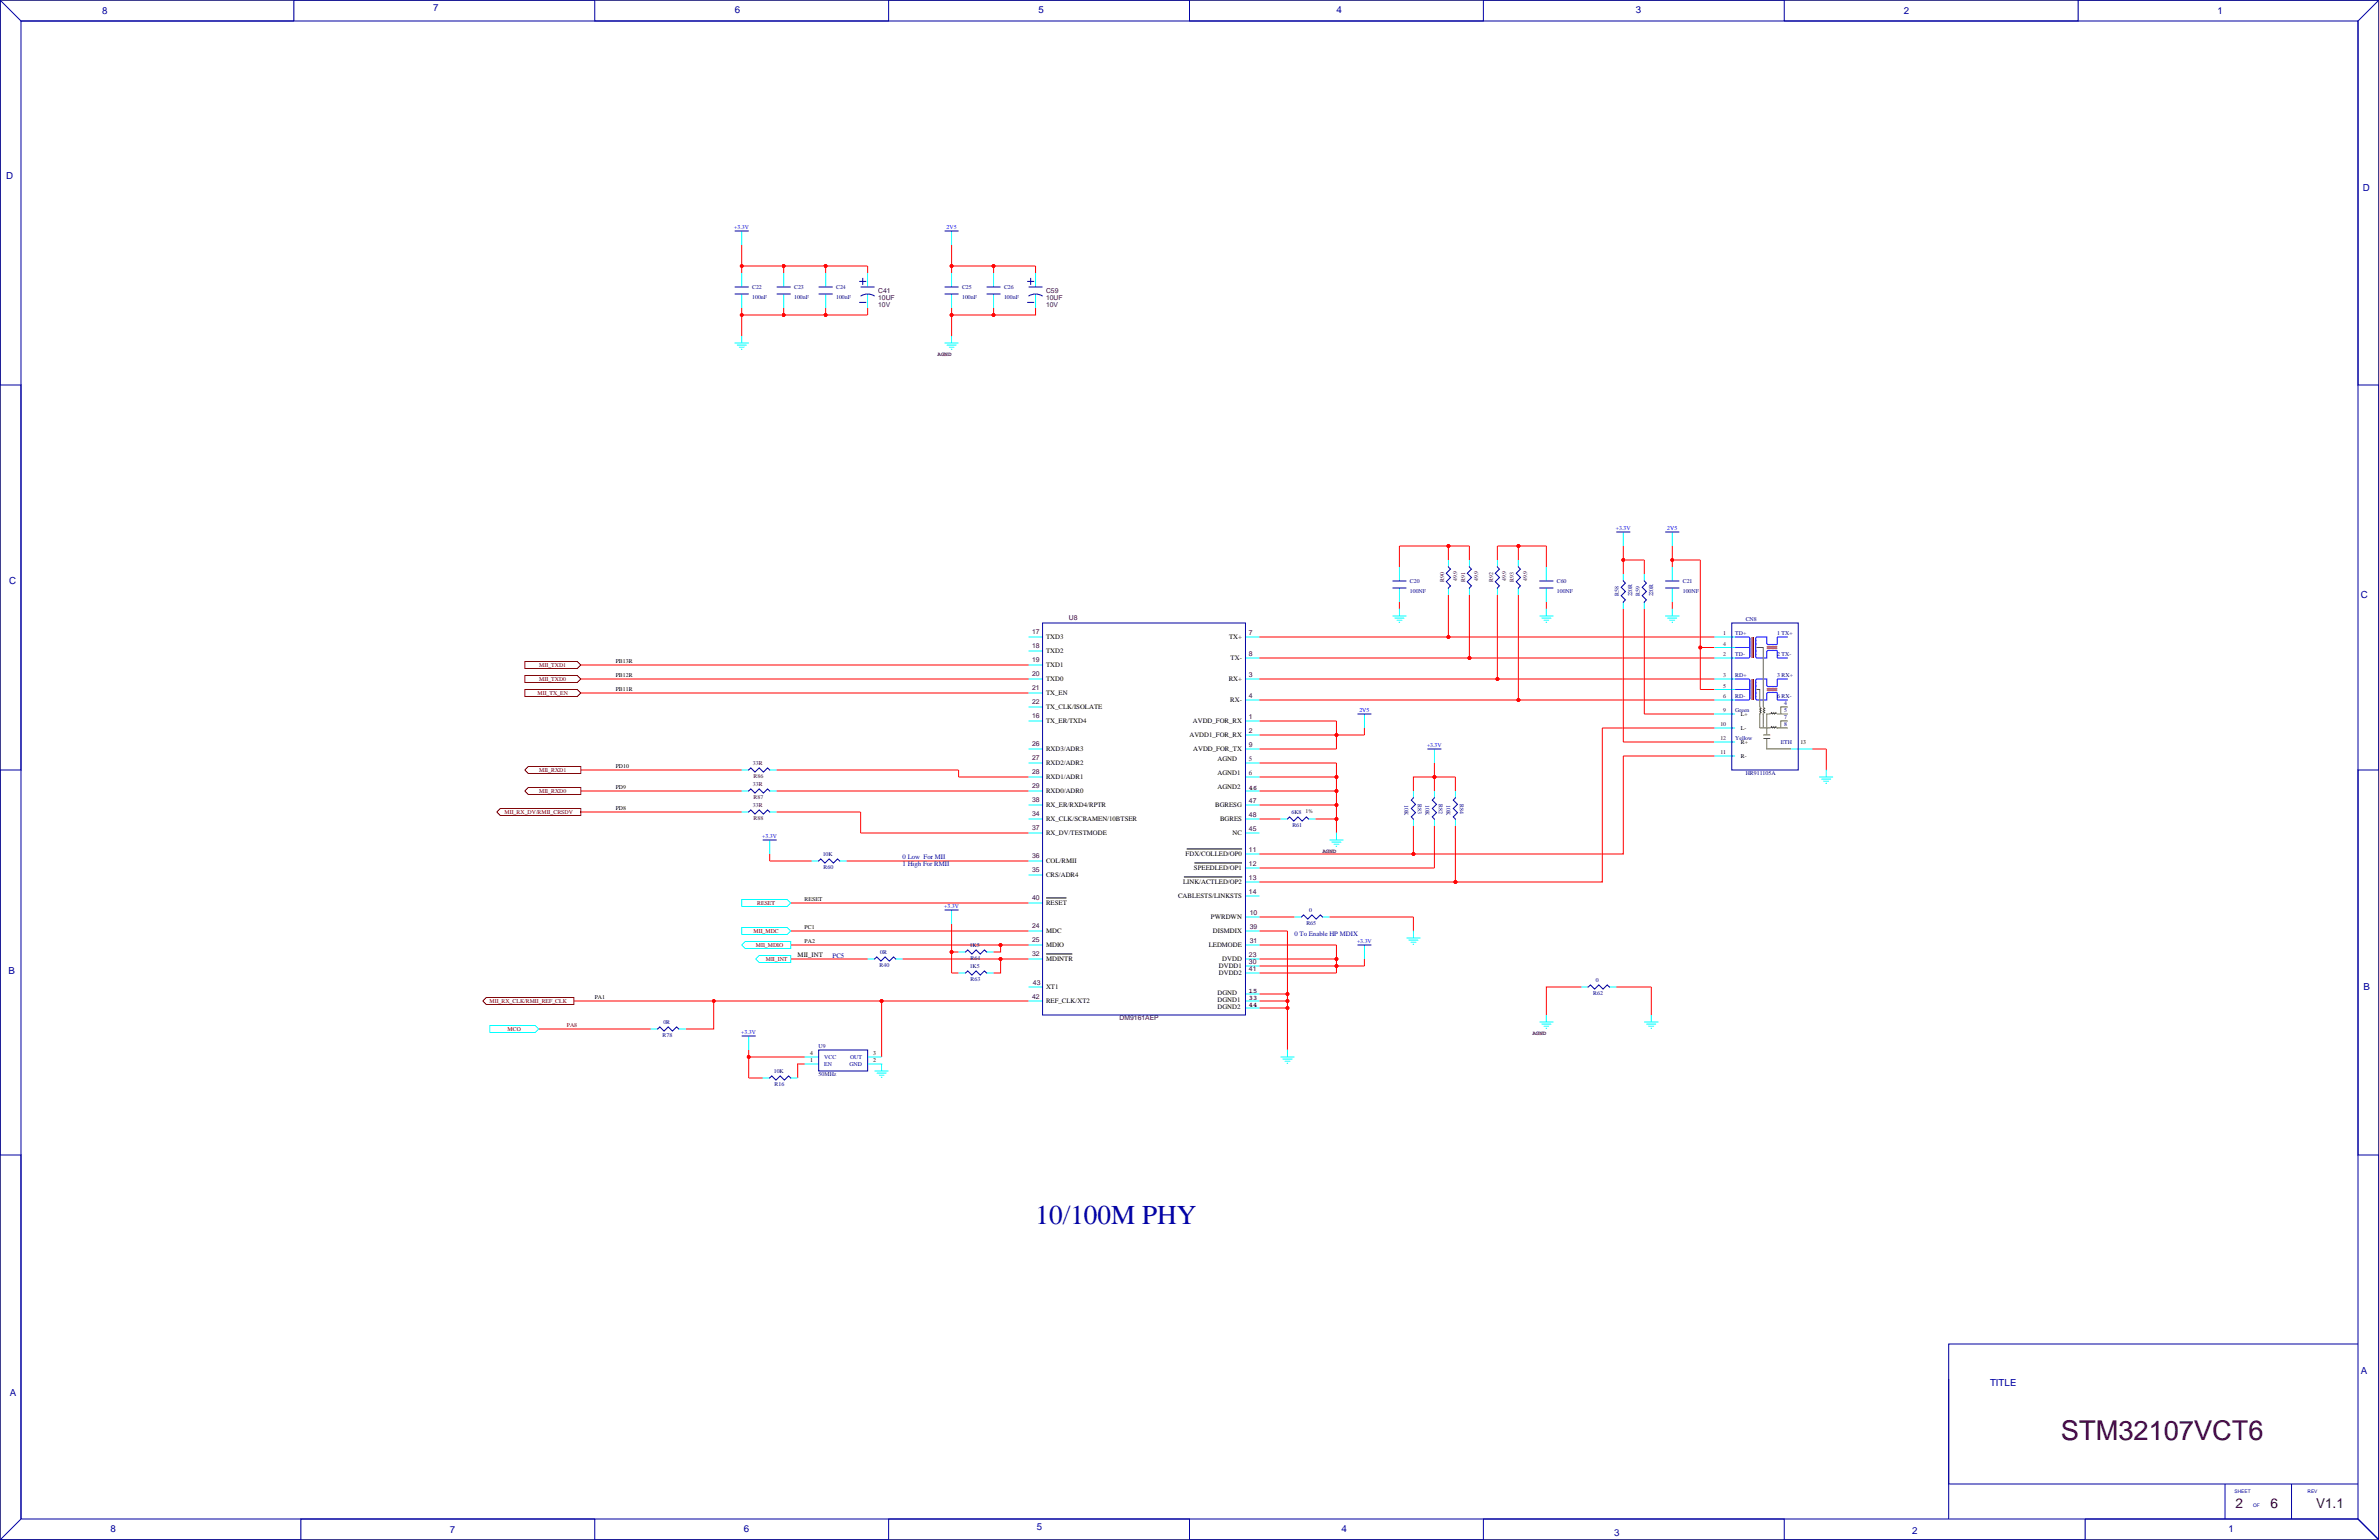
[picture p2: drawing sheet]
<svg xmlns="http://www.w3.org/2000/svg" width="864mm" height="559mm" viewBox="0 0 864 559" stroke-linecap="round" stroke-linejoin="round" font-family="sans-serif">
<defs><g id="words">
<text font-size="9.9" fill="#0000a0" x="375.9" y="444">10/100M PHY</text>
<text font-size="9.9" fill="#400040" x="748.2" y="522.4">STM32107VCT6</text>
<g font-size="4.9" fill="#400040">
<text x="811.5" y="547.2">2</text>
<text x="824.2" y="547.2">6</text>
<text x="840.7" y="547.2">V1.1</text>
</g>
<g font-size="3.5" fill="#0000a0">
<text x="37.1" y="5">8</text>
<text x="157.2" y="4">7</text>
<text x="266.7" y="4.8">6</text>
<text x="376.9" y="4.5">5</text>
<text x="485.1" y="4.5">4</text>
<text x="593.9" y="4.8">3</text>
<text x="691.1" y="5">2</text>
<text x="804.9" y="5">1</text>
<text x="2.3" y="65">D</text>
<text x="857.8" y="69.3">D</text>
<text x="3.3" y="212.1">C</text>
<text x="857" y="217.1">C</text>
<text x="3" y="353.3">B</text>
<text x="858" y="359.4">B</text>
<text x="722.4" y="502.9">TITLE</text>
<text x="857" y="498.6">A</text>
<text x="3.6" y="506.7">A</text>
<text x="40.1" y="556">8</text>
<text x="163.3" y="556.2">7</text>
<text x="270" y="555.7">6</text>
<text x="376.4" y="555.2">5</text>
<text x="486.9" y="556">4</text>
<text x="586" y="557.5">3</text>
<text x="694.2" y="556.7">2</text>
<text x="809" y="556">1</text>
</g>
<g font-size="2.5" fill="#400040">
<text x="318.8" y="106.3">C41</text>
<text x="379.7" y="106.3">C59</text>
<text x="318.8" y="108.8">10UF</text>
<text x="318.8" y="111.4">10V</text>
<text x="379.7" y="108.8">10UF</text>
<text x="379.7" y="111.4">10V</text>
<text x="388" y="225.1">U8</text>
<text x="374.6" y="230.1">17</text>
<text x="453.4" y="230.4">7</text>
<text x="374.6" y="235.2">18</text>
<text x="453.4" y="238">8</text>
<text x="374.6" y="245.4">20</text>
<text x="374.6" y="240.3">19</text>
<text x="453.4" y="245.6">3</text>
<text x="374.6" y="250.5">21</text>
<text x="374.6" y="255.5">22</text>
<text x="453.4" y="253.3">4</text>
<text x="374.6" y="260.6">16</text>
<text x="453.4" y="260.9">1</text>
<text x="453.4" y="266">2</text>
<text x="374.6" y="275.9">27</text>
<text x="374.6" y="270.8">26</text>
<text x="453.4" y="271">9</text>
<text x="374.6" y="280.9">28</text>
<text x="453.4" y="281.2">6</text>
<text x="453.4" y="276.1">5</text>
<text x="374.6" y="286">29</text>
<text x="453.4" y="286.5">46</text>
<text x="374.6" y="291.1">38</text>
<text x="453.4" y="291.4">47</text>
<text x="374.6" y="296.2">34</text>
<text x="453.4" y="296.4">48</text>
<text x="374.6" y="301.3">37</text>
<text x="453.4" y="301.5">45</text>
<text x="374.6" y="311.4">36</text>
<text x="453.4" y="309.1">11</text>
<text x="374.6" y="316.5">35</text>
<text x="453.4" y="314.2">12</text>
<text x="453.4" y="319.3">13</text>
<text x="374.6" y="326.6">40</text>
<text x="453.4" y="324.4">14</text>
<text x="453.7" y="332">10</text>
<text x="374.6" y="336.8">24</text>
<text x="374.6" y="341.9">25</text>
<text x="453.7" y="337.1">39</text>
<text x="374.6" y="347">32</text>
<text x="453.4" y="347.2">23</text>
<text x="453.7" y="342.2">31</text>
<text x="453.4" y="352.3">41</text>
<text x="453.4" y="349.8">30</text>
<text x="375" y="357.4">43</text>
<text x="374.6" y="362.5">42</text>
<text x="453.4" y="362.7">33</text>
<text x="453.4" y="360.2">15</text>
<text x="453.4" y="365.3">44</text>
<text x="406.4" y="370.1">DM9161AEP</text>
</g>
<g font-size="2.5">
<text x="379.7" y="232">TXD3</text>
<text x="446.2" y="232">TX+</text>
<text x="379.7" y="237">TXD2</text>
<text x="446.7" y="239.6">TX-</text>
<text x="379.7" y="242.1">TXD1</text>
<text x="379.7" y="247.2">TXD0</text>
<text x="446" y="247.2">RX+</text>
<text x="379.7" y="257.4">TX_CLK/ISOLATE</text>
<text x="379.7" y="252.3">TX_EN</text>
<text x="446.6" y="254.8">RX-</text>
<text x="379.7" y="262.4">TX_ER/TXD4</text>
<text x="433" y="262.4">AVDD_FOR_RX</text>
<text x="431.8" y="267.5">AVDD1_FOR_RX</text>
<text x="379.7" y="272.6">RXD3/ADR3</text>
<text x="433.2" y="272.6">AVDD_FOR_TX</text>
<text x="379.7" y="277.7">RXD2/ADR2</text>
<text x="442" y="276.1">AGND</text>
<text x="442" y="281.2">AGND1</text>
<text x="379.7" y="287.8">RXD0/ADR0</text>
<text x="379.7" y="282.8">RXD1/ADR1</text>
<text x="442" y="286.2">AGND2</text>
<text x="379.7" y="292.9">RX_ER/RXD4/RPTR</text>
<text x="441.1" y="292.9">BGRESG</text>
<text x="379.7" y="298">RX_CLK/SCRAMEN/10BTSER</text>
<text x="442.9" y="298">BGRES</text>
<text x="379.7" y="303.1">RX_DV/TESTMODE</text>
<text x="447.4" y="303.1">NC</text>
<text x="430.4" y="310.7">FDX/COLLED/OP0</text>
<text x="379.7" y="313.2">COL/RMII</text>
<text x="433.4" y="315.8">SPEEDLED/OP1</text>
<text x="379.7" y="318.3">CRS/ADR4</text>
<text x="429.4" y="320.9">LINK/ACTLED/OP2</text>
<text x="379.7" y="328.5">RESET</text>
<text x="427.7" y="325.9">CABLESTS/LINKSTS</text>
<text x="439.6" y="333.6">PWRDWN</text>
<text x="379.7" y="338.6">MDC</text>
<text x="440.3" y="338.6">DISMDIX</text>
<text x="289.6" y="347.2">MII_INT</text>
<text x="379.7" y="343.7">MDIO</text>
<text x="438.8" y="343.7">LEDMODE</text>
<text x="379.7" y="348.8">MDINTR</text>
<text x="442.5" y="351.3">DVDD1</text>
<text x="442.5" y="353.9">DVDD2</text>
<text x="443.7" y="348.8">DVDD</text>
<text x="379.7" y="359">XT1</text>
<text x="379.7" y="364">REF_CLK/XT2</text>
<text x="442" y="361.2">DGND</text>
<text x="442" y="363.7">DGND1</text>
<text x="442" y="366.3">DGND2</text>
</g>
<g font-size="2.5" fill="#0000a0">
<text x="327.7" y="311.6">0 Low For MII</text>
<text x="327.7" y="314.2">1 High For RMII</text>
<text x="469.9" y="339.6">0 To Enable HP MDIX</text>
<text x="302.3" y="347.5">PC5</text>
</g>
<g font-size="2.1" fill="#00f">
<text x="266.6" y="83.3">+3.3V</text>
<text x="343.6" y="83.3">2V5</text>
<text x="586.6" y="192.5">+3.3V</text>
<text x="605.2" y="192.5">2V5</text>
<text x="493.5" y="258.5">2V5</text>
<text x="518" y="271.2">+3.3V</text>
<text x="276.7" y="304.2">+3.3V</text>
<text x="342.8" y="329.6">+3.3V</text>
<text x="492.6" y="342.3">+3.3V</text>
<text x="269.1" y="375.4">+3.3V</text>
</g>
<g font-size="2.1" fill="#000080">
<text x="273" y="104.8">C22</text>
<text x="288.3" y="104.8">C23</text>
<text x="303.5" y="104.8">C24</text>
<text x="349.2" y="104.8">C25</text>
<text x="364.5" y="104.8">C26</text>
<text x="273" y="108.7">100nF</text>
<text x="288.3" y="108.7">100nF</text>
<text x="303.5" y="108.7">100nF</text>
<text x="349.2" y="108.7">100nF</text>
<text x="364.5" y="108.7">100nF</text>
<text x="511.8" y="215.3">100NF</text>
<text x="511.8" y="211.5">C20</text>
<text x="565.2" y="211.5">C60</text>
<text x="565.2" y="215.3">100NF</text>
<text x="610.9" y="215.3">100NF</text>
<text x="610.9" y="211.5">C21</text>
<text x="587.7" y="216.1" transform="rotate(-90 587.7 216.1)">R58</text>
<text x="592.5" y="216.4" transform="rotate(-90 592.5 216.4)">220R</text>
<text x="595.3" y="216.1" transform="rotate(-90 595.3 216.1)">R59</text>
<text x="600.1" y="216.4" transform="rotate(-90 600.1 216.4)">220R</text>
<text x="633.7" y="225.4">CN8</text>
<text x="629.9" y="230.5">TD+</text>
<text x="645.2" y="230.5">1 TX+</text>
<text x="629.9" y="238.1">TD-</text>
<text x="645.2" y="238.1">2 TX-</text>
<text x="629.9" y="245.7">RD+</text>
<text x="645.2" y="245.7">3 RX+</text>
<text x="629.9" y="253.3">RD-</text>
<text x="645.2" y="253.3">6 RX-</text>
<text x="647.7" y="255.9">4</text>
<text x="629.9" y="258.4">Green</text>
<text x="647.7" y="258.4">5</text>
<text x="647.7" y="261">7</text>
<text x="647.7" y="263.5">8</text>
<text x="629.9" y="268.6">Yellow</text>
<text x="646.4" y="269.8">ETH</text>
<text x="633.7" y="281.3">HR911105A</text>
<text x="509.8" y="292.1" transform="rotate(90 509.8 292.1)">10K</text>
<text x="514.7" y="291.9" transform="rotate(90 514.7 291.9)">R83</text>
<text x="517.5" y="292.1" transform="rotate(90 517.5 292.1)">10K</text>
<text x="522.3" y="291.9" transform="rotate(90 522.3 291.9)">R82</text>
<text x="525.1" y="292.1" transform="rotate(90 525.1 292.1)">10K</text>
<text x="529.9" y="291.9" transform="rotate(90 529.9 291.9)">R84</text>
<text x="468.8" y="295.3">6K8</text>
<text x="469.2" y="300.2">R61</text>
<text x="298.7" y="310.6">10K</text>
<text x="299" y="315.4">R60</text>
<text x="474.2" y="335.7">R65</text>
<text x="475.2" y="330.9">0</text>
<text x="319.6" y="346.1">0R</text>
<text x="352" y="343.6">1K5</text>
<text x="319.3" y="351">R40</text>
<text x="352" y="351.2">1K5</text>
<text x="352.3" y="348.4">R64</text>
<text x="352.3" y="356">R63</text>
<text x="579.4" y="356.3">0</text>
<text x="578.4" y="361.1">R62</text>
<text x="240.8" y="371.5">0R</text>
<text x="240.6" y="376.4">R78</text>
<text x="297.2" y="380.3">U9</text>
<text x="280.9" y="389.3">10K</text>
<text x="281.2" y="394.1">R16</text>
<text x="297.2" y="390.5">50MHz</text>
</g>
<g font-size="2.1" fill="#400040">
<text x="340.4" y="129.1">AGND</text>
<text x="524.2" y="211.1" transform="rotate(-90 524.2 211.1)">R90</text>
<text x="529" y="210.9" transform="rotate(-90 529 210.9)">49.9</text>
<text x="531.8" y="211.1" transform="rotate(-90 531.8 211.1)">R91</text>
<text x="536.6" y="210.9" transform="rotate(-90 536.6 210.9)">49.9</text>
<text x="542" y="211.1" transform="rotate(-90 542 211.1)">R92</text>
<text x="546.8" y="210.9" transform="rotate(-90 546.8 210.9)">49.9</text>
<text x="549.6" y="211.1" transform="rotate(-90 549.6 211.1)">R93</text>
<text x="554.4" y="210.9" transform="rotate(-90 554.4 210.9)">49.9</text>
<text x="625.6" y="230.5">1</text>
<text x="625.6" y="238.1">2</text>
<text x="625.6" y="234.3">4</text>
<text x="625.6" y="245.7">3</text>
<text x="625.6" y="249.5">5</text>
<text x="625.6" y="253.3">6</text>
<text x="624.5" y="263.5">10</text>
<text x="625.6" y="258.4">9</text>
<text x="624.5" y="268.6">12</text>
<text x="624.5" y="273.7">11</text>
<text x="273.3" y="277.6">33R</text>
<text x="273.3" y="285.2">33R</text>
<text x="273.6" y="282.4">R86</text>
<text x="273.3" y="292.8">33R</text>
<text x="273.6" y="290">R87</text>
<text x="273.6" y="297.6">R88</text>
<text x="473.9" y="294.8">1%</text>
<text x="480.1" y="309.4">AGND</text>
<text x="556.3" y="375.5">AGND</text>
</g>
<g font-size="2.1" fill="#800000">
<text x="195.8" y="242">MII_TXD1</text>
<text x="195.8" y="247.1">MII_TXD0</text>
<text x="195.1" y="252.2">MII_TX_EN</text>
<text x="195.7" y="280.1">MII_RXD1</text>
<text x="195.7" y="287.7">MII_RXD0</text>
<text x="183.2" y="295.3">MII_RX_DV/RMII_CRSDV</text>
<text x="274.9" y="328.4">RESET</text>
<text x="273.5" y="338.5">MII_MDC</text>
<text x="274.4" y="343.6">MII_MDIO</text>
<text x="278" y="348.7">MII_INT</text>
<text x="177.7" y="363.9">MII_RX_CLK/RMII_REF_CLK</text>
<text x="184.3" y="374.1">MCO</text>
<text x="205.7" y="372.7">PA8</text>
</g>
<g font-size="2.1">
<text x="223.5" y="245.7">PB12R</text>
<text x="223.5" y="240.6">PB13R</text>
<text x="223.5" y="250.8">PB11R</text>
<text x="632" y="259.8">L+</text>
<text x="632" y="264.9">L-</text>
<text x="632" y="269.9">R+</text>
<text x="653.5" y="269.8">13</text>
<text x="632" y="275">R-</text>
<text x="223.5" y="278.7">PD10</text>
<text x="223.5" y="286.4">PD9</text>
<text x="223.5" y="294">PD8</text>
<text x="292.1" y="327">RESET</text>
<text x="292.1" y="337.2">PC1</text>
<text x="292.1" y="342.2">PA2</text>
<text x="215.9" y="362.6">PA1</text>
<text x="294.1" y="382.9">4</text>
<text x="317" y="382.9">3</text>
<text x="294.1" y="385.4">1</text>
<text x="317" y="385.4">2</text>
</g>
<g font-size="2.1" fill="#0000a0">
<text x="299.2" y="384.2">VCC</text>
<text x="299.2" y="386.8">EN</text>
<text x="308.3" y="386.8">GND</text>
<text x="308.6" y="384.2">OUT</text>
</g>
<g font-size="1.8" fill="#0000a0">
<text x="811.1" y="541.7">SHEET</text>
<text x="837.7" y="541.7">REV</text>
<text x="817.9" y="546.7">OF</text>
</g>
</g></defs>
<path d="M0 0h863.6v558.8h-863.6zM429.8 318.2h21.1M430.8 308h20.1M433.6 313.1h17.3M379.7 325.8h7.4M379.7 346.1h9.6" fill="none" stroke="#000" stroke-width=".36"/>
<g fill="none" stroke="#0ff" stroke-width=".36">
<path d="M269.2 83.8v5.1M269.2 99.1v5M284.5 99.1v5M299.7 99.1v5M315 99.1v5M345.4 83.8v5.1M345.4 99.1v5M360.7 99.1v5M375.9 99.1v5M269.2 106.7v5.1M284.5 106.7v5.1M299.7 106.7v5.1"/>
<path d="M315 106.7v5.1M345.4 106.7v5.1M360.7 106.7v5.1M375.9 106.7v5.1M266.7 124.5h5.1M267.5 125.2h3.5M268.2 126h2.1M269 126.7h.5M269.2 121.9h.1M269.2 121.9v2.6M342.9 124.5h5.1M343.7 125.2h3.5"/>
<path d="M344.4 126h2.1M345.2 126.7h.5M345.4 121.9v2.6M589.3 193v5.1M607.1 193v5.1M508 205.7v5.1M508 213.4v5M525.8 203.2v2.3M525.8 213.4v2.5M533.4 203.2v2.3M533.4 213.4v2.5M543.6 203.2v2.3"/>
<path d="M543.6 213.4v2.5M551.2 203.2v2.3M551.2 213.4v2.5M561.3 205.7v5.1M561.3 213.4v5M589.3 208.3v2.3M589.3 218.4v2.6M596.9 208.3v2.3M596.9 218.4v2.6M607.1 205.7v5.1M607.1 213.4v5M373.4 231.1h5.1"/>
<path d="M373.4 236.2h5.1M452.1 231.1h5.1M452.1 238.8h5.1M505.5 223.5h5M506.2 224.3h3.6M507 225h2M507.7 225.8h.6M508 221v2.5M558.8 223.5h5.1M559.6 224.3h3.5M560.3 225h2.1M561.1 225.8h.5"/>
<path d="M561.3 221h.1M561.3 221v2.5M604.5 223.5h5.1M605.3 224.3h3.5M606 225h2.1M606.8 225.8h.5M607.1 221h.1M607.1 221v2.5M622.3 231.1h7.6M622.3 234.9h7.6M622.3 238.8h7.6M373.4 246.4h5.1"/>
<path d="M373.4 241.3h5.1M373.4 256.5h5.1M373.4 251.5h5.1M452.1 246.4h5.1M452.1 254h5.1M495.3 259.1v5.1M622.3 246.4h7.6M622.3 250.2h7.6M622.3 254h7.6M622.3 259.1h7.6M269.2 279.4h2.3M279.4 279.4h2.5"/>
<path d="M373.4 271.8h5.1M373.4 276.9h5.1M373.4 261.6h5.1M452.1 271.8h5.1M452.1 276.9h5.1M452.1 266.7h5.1M452.1 261.6h5.1M520.7 271.8v5.1M622.3 264.2h7.6M622.3 274.3h7.6M622.3 269.2h7.6M650.2 271.8h7.7"/>
<path d="M662.9 279.4v2.5M210.8 287h.1M269.2 294.6h2.3M269.2 287h2.3M279.4 294.6h2.5M279.4 287h2.5M373.4 281.9h5.1M373.4 287h5.1M373.4 297.2h5.1M373.4 292.1h5.1M452.1 281.9h5.1M452.1 287h5.1"/>
<path d="M452.1 297.2h5.1M452.1 292.1h5.1M464.8 297.2h2.3M475 297.2h2.5M513.1 287v2.6M513.1 297.4v2.3M520.7 287v2.6M520.7 297.4v2.3M528.3 287v2.6M528.3 297.4v2.3M660.4 281.9h5.1M661.2 282.7h3.5"/>
<path d="M661.9 283.5h2.1M662.7 284.2h.5M279.4 304.8v5.1M294.6 312.4h2.3M304.8 312.4h2.5M373.4 312.4h5.1M373.4 317.5h5.1M373.4 302.3h5.1M452.1 302.3h5.1M452.1 309.9h5.1M452.1 315h5.1M482.6 304.8h5.1"/>
<path d="M483.4 305.6h3.5M484.1 306.3h2.1M484.9 307.1h.5M485.1 302.3h.1M485.1 302.3v2.5M269.2 336.6h16.6l1.2 1.2-1.2 1.3h-16.6zM269.2 326.4h16.6l1.2 1.3-1.2 1.2h-16.6zM287 327.7h.1M345.4 330.2v5.1M373.4 337.8h5.1M373.4 327.7h5.1M452.1 325.1h5.1"/>
<path d="M452.1 337.8h5.1M452.1 332.7h5.1M452.1 320h5.1M469.9 332.7h2.3M480.1 332.7h2.5M513.1 337.8v2.6M269.2 342.9l1.3-1.3h16.5v2.6h-16.5zM274.3 348l1.3-1.3h11.4v2.6h-11.4zM287 348h.1M315 348h2.2M325.1 348h2.6M348 353.1h2.3"/>
<path d="M348 345.4h2.3M358.1 353.1h2.6M358.1 345.4h2.6M373.4 348h5.1M373.4 342.9h5.1M373.4 358.1h5.1M452.1 348h5.1M452.1 350.5h5.1M452.1 353.1h5.1M452.1 342.9h5.1M495.3 342.9v5.1M510.5 340.4h5.1"/>
<path d="M511.3 341.1h3.6M512.1 341.9h2M512.8 342.6h.5M574 358.1h2.3M584.2 358.1h2.5M177.8 372.1h16.5l1.3 1.3-1.3 1.2h-16.5zM236.2 373.4h2.3M246.4 373.4h2.5M271.8 375.9v5.1M373.4 363.2h5.1M452.1 360.7h5.1M452.1 363.2h5.1"/>
<path d="M452.1 365.8h5.1M558.8 370.8h5.1M559.6 371.6h3.5M560.3 372.4h2.1M561.1 373.1h.5M561.3 368.3h.1M561.3 368.3v2.5M596.9 370.8h5.1M597.7 371.6h3.5M598.4 372.4h2.1M599.2 373.1h.5M599.4 368.3v2.5"/>
<path d="M276.9 391.2h2.2M287 391.2h2.6M292.1 383.5h5.1M292.1 386.1h5.1M315 383.5h5M315 386.1h5v2.5M317.5 388.6h5.1M318.3 389.4h3.5M319 390.1h2.1M319.8 390.9h.5M320 386.1h.1M464.8 383.5h5.1"/>
<path d="M465.6 384.3h3.5M466.3 385.1h2.1M467.1 385.8h.5M467.4 381h.1M467.4 381v2.5"/>
<circle cx="345.4" cy="121.9" r="0"/>
<circle cx="508" cy="221" r="0"/>
<circle cx="210.8" cy="251.5" r="0"/>
<circle cx="210.8" cy="241.3" r="0"/>
<circle cx="210.8" cy="246.4" r="0"/>
<circle cx="210.8" cy="279.4" r="0"/>
<circle cx="662.9" cy="279.4" r="0"/>
<circle cx="210.8" cy="294.6" r="0"/>
<circle cx="287" cy="337.8" r="0"/>
<circle cx="513.1" cy="337.8" r="0"/>
<circle cx="287" cy="342.9" r="0"/>
<circle cx="195.6" cy="373.4" r="0"/>
<circle cx="208.3" cy="363.2" r="0"/>
<circle cx="599.4" cy="368.3" r="0"/>
</g>
<g fill="none" stroke="#0000a0" stroke-width=".36">
<path d="M0 0h863.6v558.8h-863.6zM7.6 7.6h848.4v543.6h-848.4zM266.7 83.8h5.1M342.9 83.8h5.1M266.7 104.1h5.1M266.7 106.7h5.1M281.9 104.1h5.1M281.9 106.7h5.1M297.2 104.1h5.1M297.2 106.7h5.1M311.9 109.7h2.6M311.9 102.1h2.6"/>
<path d="M312.4 107.5a4.6 4.6 0 0 1 5.1 0M312.4 104.1h5.1M313.2 100.8v2.6M342.9 104.1h5.1M342.9 106.7h5.1M358.1 104.1h5.1M358.1 106.7h5.1M372.9 109.7h2.5M372.9 102.1h2.5M373.4 107.5a4.6 4.6 0 0 1 5.1 0M373.4 104.1h5.1M374.1 100.8v2.6"/>
<path d="M586.7 193h5.1M604.5 193h5.1M505.5 210.8h5M505.5 213.4h5M525.8 205.5l.7 1-1.5 1.5 1.5 1.5-1.5 1.6 1.5 1.5-.7 1M533.4 205.5l.8 1-1.6 1.5 1.6 1.5-1.6 1.6 1.6 1.5-.8 1M543.6 205.5l.7 1-1.5 1.5 1.5 1.5-1.5 1.6 1.5 1.5-.7 1M551.2 205.5l.7 1-1.5 1.5 1.5 1.5-1.5 1.6 1.5 1.5-.7 1M558.8 210.8h5.1M558.8 213.4h5.1M589.3 210.6l.7 1-1.5 1.5 1.5 1.5-1.5 1.6 1.5 1.5-.7 1M596.9 210.6l.8 1-1.6 1.5 1.6 1.5-1.6 1.6 1.6 1.5-.8 1"/>
<path d="M604.5 210.8h5.1M604.5 213.4h5.1M378.5 226.1h73.6v142.2h-73.6zM628.6 226.1h24.2v53.3h-24.2zM492.8 259.1h5M271.5 279.4l1-.8 1.6 1.6 1.5-1.6 1.5 1.6 1.5-1.6 1.1 .8M518.2 271.8h5M271.5 294.6l1-.7 1.6 1.5 1.5-1.5 1.5 1.5 1.5-1.5 1.1 .7M271.5 287l1-.7 1.6 1.5 1.5-1.5 1.5 1.5 1.5-1.5 1.1 .7M467.1 297.2l1-.8 1.5 1.5 1.6-1.5 1.5 1.5 1.5-1.5 1 .8M513.1 289.3l-.8 1 1.5 1.5-1.5 1.6 1.5 1.5-1.5 1.5 .8 1M520.7 289.3l-.8 1 1.6 1.5-1.6 1.6 1.6 1.5-1.6 1.5 .8 1"/>
<path d="M528.3 289.3l-.7 1 1.5 1.5-1.5 1.6 1.5 1.5-1.5 1.5 .7 1M276.9 304.8h5M296.9 312.4l1-.7 1.6 1.5 1.5-1.5 1.5 1.5 1.5-1.5 1.1 .7M342.9 330.2h5.1M472.2 332.7l1-.7 1.5 1.5 1.5-1.5 1.6 1.5 1.5-1.5 1 .7M317.2 348l1.1-.8 1.5 1.5 1.5-1.5 1.5 1.5 1.6-1.5 1 .8M350.3 345.4l1-.7 1.5 1.5 1.5-1.5 1.6 1.5 1.5-1.5 1 .7M350.3 353.1l1-.8 1.5 1.5 1.5-1.5 1.6 1.5 1.5-1.5 1 .8M492.8 342.9h5M576.3 358.1l1-.7 1.6 1.5 1.5-1.5 1.5 1.5 1.5-1.5 1.1 .7M238.5 373.4l1-.8 1.5 1.5 1.6-1.5 1.5 1.5 1.5-1.5 1 .8M269.2 375.9h5.1"/>
<path d="M279.1 391.2l1.1-.8 1.5 1.5 1.5-1.5 1.5 1.5 1.6-1.5 1 .8M297.2 381h17.8v7.6h-17.8zM856 487.7h-148.6v50.8h148.6M707.4 500.4v50.8M807.7 538.5v12.7M831.8 538.5v12.7M856 551.2l7.6 7.6v-139.7h-7.6v-139.7h7.6v-139.7h-7.6v-132.1l7.6-7.6h-109.2v7.6h-106.7v-7.6h-109.2v7.6h-106.7v-7.6h-109.2v7.6h-106.7v-7.6h-109.2v7.6h-99.1l-7.6-7.6v139.7h7.6v139.7h-7.6v139.7h7.6v132.1l-7.6 7.6h109.2v-7.6h106.7v7.6h106.7v-7.6h109.2v7.6h106.7v-7.6h109.2v7.6h109.2v-7.6h99.1l7.6 7.6"/>
</g>
<g fill="none" stroke="#f00" stroke-width=".36">
<path d="M269.2 96.5h45.8v2.6M269.2 88.9v10.2M284.5 96.5v2.6M299.7 96.5v2.6M345.4 96.5h30.5v2.6M345.4 88.9v10.2M360.7 96.5v2.6M269.2 111.8v10.1M284.5 111.8v2.5M299.7 111.8v2.5M315 111.8v2.5h-45.8M345.4 114.3h15.3"/>
<path d="M345.4 111.8v10.1M360.7 111.8v2.5M375.9 111.8v2.5h-15.2M525.8 198.1v5.1M551.2 198.1v5.1M589.3 198.1v5.1M607.1 198.1v7.6M508 218.4v2.6M525.8 215.9v15.2h-68.6M533.4 203.2v-5.1h-25.4v7.6M533.4 215.9v22.9M543.6 215.9v30.5h-86.4"/>
<path d="M543.6 203.2v-5.1h17.7v7.6M551.2 215.9v38.1h-94M561.3 218.4v2.6M589.3 208.3v-5.1h7.6v5.1M607.1 203.2h10.1v47h5.1M607.1 218.4v2.6M457.2 238.8h165.1M525.8 231.1h96.5M589.3 221v48.2h33M596.9 221v38.1h25.4M617.2 234.9h5.1M210.8 251.5h162.6"/>
<path d="M210.8 246.4h162.6M210.8 241.3h162.6M543.6 246.4h78.7M551.2 254h71.1M210.8 279.4h58.4M281.9 279.4h66.1v2.5h25.4M457.2 261.6h27.9v5.1h-27.9M457.2 276.9h27.9v25.4M495.3 264.2v2.5h-10.2v5.1h-27.9M520.7 276.9v10.1M622.3 274.3h-33v35.6h-132.1M622.3 264.2h-40.6v55.8h-124.5"/>
<path d="M657.9 271.8h5v7.6M210.8 287h58.4M210.8 294.6h58.4M281.9 287h91.5M281.9 294.6h30.5v7.7h61M457.2 281.9h27.9M457.2 297.2h7.6M457.2 292.1h27.9M457.2 287h27.9M477.5 297.2h7.6M513.1 287v-5.1h15.2v5.1M513.1 299.7v10.2"/>
<path d="M520.7 299.7v15.3h-63.5M528.3 299.7v20.3M279.4 309.9v2.5h15.2M307.3 312.4h66.1M287 337.8h86.4M287 327.7h86.4M345.4 335.3v17.8h2.6M457.2 337.8h10.2v43.2M457.2 332.7h12.7M482.6 332.7h30.5v5.1M287 348h28M287 342.9h76.2"/>
<path d="M327.7 348h45.7M345.4 345.4h2.6M363.2 348v5.1h-2.5M373.4 342.9h-10.2v2.5h-2.5M457.2 342.9h27.9v10.2h-27.9M457.2 348h27.9M495.3 348v2.5h-38.1M574 358.1h-12.7v10.2M586.7 358.1h12.7v10.2M195.6 373.4h40.6M208.3 363.2h50.8M259.1 363.2v10.2h-10.2"/>
<path d="M259.1 363.2h114.3M320 363.2v20.3M457.2 363.2h10.2M457.2 360.7h10.2M457.2 365.8h10.2M271.8 381v2.5M292.1 386.1h-2.5v5.1M292.1 383.5h-20.3v7.7h5.1M320 386.1h.1"/>
<circle cx="269.2" cy="96.5" r=".51"/>
<circle cx="284.5" cy="96.5" r=".51"/>
<circle cx="299.7" cy="96.5" r=".51"/>
<circle cx="345.4" cy="96.5" r=".51"/>
<circle cx="360.7" cy="96.5" r=".51"/>
<circle cx="269.2" cy="114.3" r=".51"/>
<circle cx="284.5" cy="114.3" r=".51"/>
<circle cx="299.7" cy="114.3" r=".51"/>
<circle cx="345.4" cy="114.3" r=".51"/>
<circle cx="360.7" cy="114.3" r=".51"/>
<circle cx="525.8" cy="198.1" r=".51"/>
<circle cx="551.2" cy="198.1" r=".51"/>
<circle cx="589.3" cy="203.2" r=".51"/>
<circle cx="607.1" cy="203.2" r=".51"/>
<circle cx="525.8" cy="231.1" r=".51"/>
<circle cx="533.4" cy="238.8" r=".51"/>
<circle cx="617.2" cy="234.9" r=".51"/>
<circle cx="543.6" cy="246.4" r=".51"/>
<circle cx="551.2" cy="254" r=".51"/>
<circle cx="485.1" cy="266.7" r=".51"/>
<circle cx="485.1" cy="297.2" r=".51"/>
<circle cx="485.1" cy="281.9" r=".51"/>
<circle cx="485.1" cy="292.1" r=".51"/>
<circle cx="485.1" cy="287" r=".51"/>
<circle cx="520.7" cy="281.9" r=".51"/>
<circle cx="513.1" cy="309.9" r=".51"/>
<circle cx="528.3" cy="320" r=".51"/>
<circle cx="345.4" cy="345.4" r=".51"/>
<circle cx="363.2" cy="342.9" r=".51"/>
<circle cx="363.2" cy="348" r=".51"/>
<circle cx="485.1" cy="350.5" r=".51"/>
<circle cx="485.1" cy="348" r=".51"/>
<circle cx="259.1" cy="363.2" r=".51"/>
<circle cx="320" cy="363.2" r=".51"/>
<circle cx="467.4" cy="360.7" r=".51"/>
<circle cx="467.4" cy="363.2" r=".51"/>
<circle cx="467.4" cy="365.8" r=".51"/>
<circle cx="271.8" cy="383.5" r=".51"/>
</g>
<g fill="#f00" stroke="#f00" stroke-width=".36">
<circle cx="520.7" cy="281.9" r=".51"/>
<circle cx="259.1" cy="363.2" r=".51"/>
<circle cx="320" cy="363.2" r=".51"/>
<circle cx="467.4" cy="360.7" r=".51"/>
<circle cx="467.4" cy="363.2" r=".51"/>
<circle cx="467.4" cy="365.8" r=".51"/>
<circle cx="485.1" cy="281.9" r=".51"/>
<circle cx="485.1" cy="287" r=".51"/>
<circle cx="485.1" cy="292.1" r=".51"/>
<circle cx="485.1" cy="297.2" r=".51"/>
<circle cx="363.2" cy="348" r=".51"/>
<circle cx="345.4" cy="345.4" r=".51"/>
<circle cx="271.8" cy="383.5" r=".51"/>
<circle cx="485.1" cy="350.5" r=".51"/>
<circle cx="485.1" cy="348" r=".51"/>
<circle cx="299.7" cy="96.5" r=".51"/>
<circle cx="284.5" cy="96.5" r=".51"/>
<circle cx="269.2" cy="96.5" r=".51"/>
<circle cx="299.7" cy="114.3" r=".51"/>
<circle cx="284.5" cy="114.3" r=".51"/>
<circle cx="269.2" cy="114.3" r=".51"/>
<circle cx="360.7" cy="114.3" r=".51"/>
<circle cx="345.4" cy="114.3" r=".51"/>
<circle cx="360.7" cy="96.5" r=".51"/>
<circle cx="345.4" cy="96.5" r=".51"/>
<circle cx="485.1" cy="266.7" r=".51"/>
<circle cx="363.2" cy="342.9" r=".51"/>
<circle cx="528.3" cy="320" r=".51"/>
<circle cx="513.1" cy="309.9" r=".51"/>
<circle cx="525.8" cy="198.1" r=".51"/>
<circle cx="525.8" cy="231.1" r=".51"/>
<circle cx="551.2" cy="254" r=".51"/>
<circle cx="543.6" cy="246.4" r=".51"/>
<circle cx="551.2" cy="198.1" r=".51"/>
<circle cx="533.4" cy="238.8" r=".51"/>
<circle cx="589.3" cy="203.2" r=".51"/>
<circle cx="617.2" cy="234.9" r=".51"/>
<circle cx="607.1" cy="203.2" r=".51"/>
</g>
<g fill="none" stroke="#800000" stroke-width=".36">
<path d="M636 231.1v7.7M636.5 231.1v7.7M641.3 234.7h3.9M641.3 235.2h3.9M190.5 250.2h19l1.3 1.3-1.3 1.2h-19zM190.5 240h19l1.3 1.3-1.3 1.3h-19zM190.5 245.1h19l1.3 1.3-1.3 1.2h-19zM636 246.4v7.6M636.5 246.4v7.6M641.3 249.9h3.9M641.4 250.4h3.8M190.5 279.4l1.3-1.3h19v2.6h-19z"/>
<path d="M180.3 294.6l1.3-1.2h29.2v2.5h-29.2zM190.5 287l1.3-1.3h19v2.6h-19zM175.3 363.2l1.2-1.3h31.8v2.6h-31.8z"/>
</g>
<path d="M629.9 234.9h5.1M629.9 231.1h5.1l.3 .5-.3 .3 .3 .3-.3 .2 .3 .3-.3 .2 .3 .3-.3 .2 .3 .3-.3 .2 .3 .8-.3 .2M635 235l.3 .2-.3 .3 .3 .2-.3 .3 .3 .2-.3 .3 .3 .2-.3 .3 .3 .2-.3 .3 .3 .2-.3 .3 .3 .3-.3 .5h-5.1M649 231.1h-3.8v2.6l-.3 .2-.2-.2-.3 .2-.3-.2-.2 .2-.3-.2-.2 .2-.3-.2-.2 .2-.8-.2-.2 .2-.6-.2v-2.6h-3.8l-.2 .5 .2 .3-.2 .3 .2 .2-.2 .3 .2 .2-.2 .3 .2 .2-.2 .3 .2 .2-.2 .3 .2 .2-.2 .3 .2 .2-.2 .3 .2 .3-.2 .2 .2 .3-.2 .2 .2 .3-.2 .2 .2 .3-.2 .2 .2 .3-.2 .2 .2 .3-.2 .3 .2 .5h3.8v-2.6l.6-.2 .2 .2 .3-.2 .2 .2 .3-.2 .2 .2 .3-.2 .2 .2 .3-.2 .2 .2 .3-.2 .3 .2 .4-.2 .1 2.8h3.8M629.9 250.2h5.1M629.9 246.4h5.1l.3 .5-.3 .2 .3 .3-.3 .3 .3 .2-.3 .3 .3 .2-.3 .3 .3 .2-.3 .3 .3 .7-.3 .3M635 250.2l.3 .2-.3 .3 .3 .3-.3 .2 .3 .3-.3 .2 .3 .3-.3 .2 .3 .3-.3 .2 .3 .3-.3 .2 .3 .3-.3 .5h-5.1M649 246.4h-3.8v2.5l-.3 .3-.2-.3-.3 .3-.3-.3-.2 .3-.3-.3-.2 .3-.3-.3-.2 .3-.3-.3-.2 .3-.3-.3-.2 .3-.6-.3v-2.5h-3.8l-.2 .5 .2 .2-.2 .3 .2 .2-.2 .3 .2 .3-.2 .2 .2 .3-.2 .2 .2 .3-.2 .2 .2 .3-.2 .2 .2 .3-.2 .2 .2 .3-.2 .3 .2 .2-.2 .3 .2 .2-.2 .3 .2 .2-.2 .3 .2 .2-.2 .3 .2 .2-.2 .3 .2 .5h3.8v-2.5l.6-.3 .2 .3 .3-.3 .2 .3 .3-.3 .2 .3 .3-.3 .2 .3 .3-.3 .2 .3 .3-.3 .3 .3 .4-.2 .1 2.7h3.8" fill="none" stroke="#00f" stroke-width=".36"/>
<path d="M637.5 235h2.6v21.5l.5 .5-.5 .3 .5 .5-.5 .3 .5 .5-.5 .2v5.4M637.5 250.2h1.3v6.3l.5 .5-.5 .3 .5 .5-.5 .3 .5 .5-.5 .2v5.4h3.8l.5-.5 .3 .5 .5-.5 .2 .5 .6-.5 .2 .5h4.1M644.9 259.1l-.2-.5-.6 .5-.2-.5-.5 .5-.3-.5-.5 .5h-1.3v7.6M645.2 259.1h3.8M649 256.5h-2.6v2.6M640.1 268h2.5M640.1 266.7h2.5M641.3 268v3.8h8.9M649 261.6h-2.6v2.6" fill="none" stroke="#808000" stroke-width=".36"/>
<use href="#words"/>
</svg>
